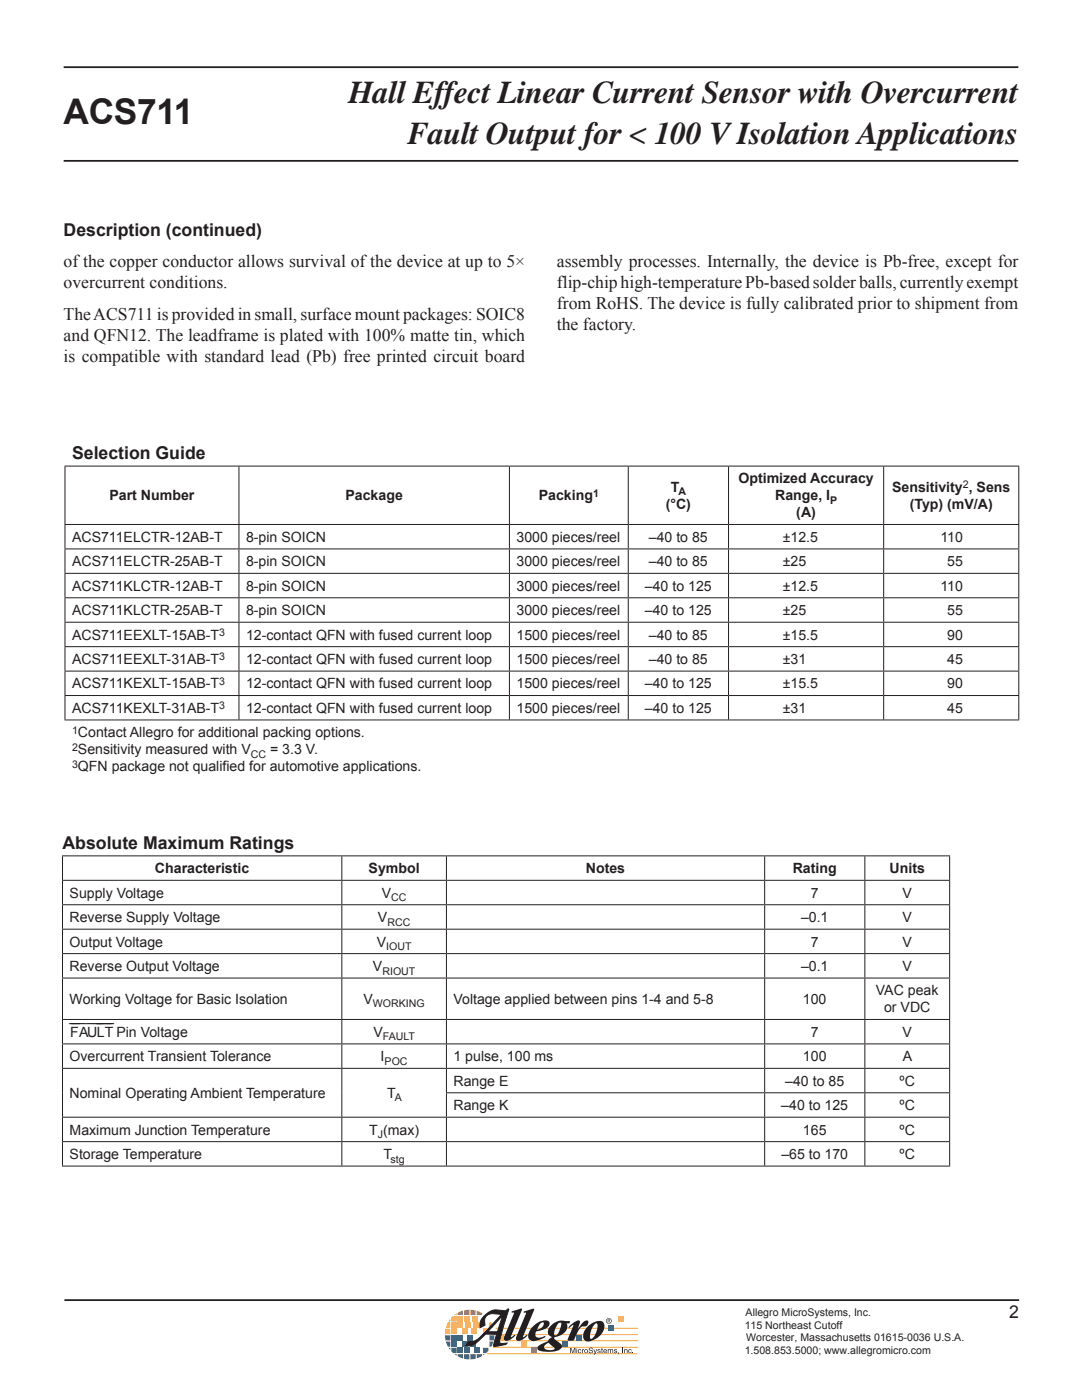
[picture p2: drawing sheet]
<svg xmlns="http://www.w3.org/2000/svg" width="216mm" height="279mm" viewBox="0 0 216 279" stroke-linecap="round" stroke-linejoin="round" font-family="sans-serif">
<defs><g id="words">
<text font-size="7.1" fill="#231f20" x="12.7" y="24.8">ACS711</text>
<g font-size="6.3" fill="#231f20">
<text x="69.5" y="20.6">Hall Effect Linear Current Sensor with Overcurrent</text>
<text x="81.3" y="28.7">Fault Output for &lt; 100 V Isolation Applications</text>
</g>
<g font-size="3.5" fill="#231f20">
<text x="12.7" y="47.2">Description (continued)</text>
<text x="12.7" y="53.2">of the copper conductor allows survival of the device at up to 5×</text>
<text x="111.1" y="53.2">assembly processes. Internally, the device is Pb-free, except for</text>
<text x="12.7" y="57.5">overcurrent conditions.</text>
<text x="111.1" y="57.5">flip-chip high-temperature Pb-based solder balls, currently exempt</text>
<text x="12.7" y="63.8">The ACS711 is provided in small, surface mount packages: SOIC8</text>
<text x="111.1" y="61.7">from RoHS. The device is fully calibrated prior to shipment from</text>
<text x="111.1" y="65.9">the factory.</text>
<text x="12.7" y="68.1">and QFN12. The leadframe is plated with 100% matte tin, which</text>
<text x="12.7" y="72.3">is compatible with standard lead (Pb) free printed circuit board</text>
<text x="14.4" y="91.6">Selection Guide</text>
<text x="12.5" y="169.4">Absolute Maximum Ratings</text>
<text x="201.4" y="263.1">2</text>
</g>
<g font-size="2.8" fill="#231f20">
<text x="21.9" y="99.9">Part Number</text>
<text x="68.9" y="99.9">Package</text>
<text x="107.5" y="99.9">Packing</text>
<text x="132.8" y="101.6">(°C)</text>
<text x="133.9" y="98.2">T</text>
<text x="147.3" y="96.5">Optimized Accuracy</text>
<text x="154.7" y="99.9">Range, I</text>
<text x="178" y="98.2">Sensitivity , Sens</text>
<text x="181.5" y="101.6">(Typ) (mV/A)</text>
<text x="158.9" y="103.3">(A)</text>
<text x="14.4" y="108.1">ACS711ELCTR-12AB-T</text>
<text x="14.4" y="113">ACS711ELCTR-25AB-T</text>
<text x="49.1" y="108.1">8-pin SOICN</text>
<text x="49.1" y="113">8-pin SOICN</text>
<text x="103.1" y="108.1">3000 pieces/reel</text>
<text x="103.1" y="113">3000 pieces/reel</text>
<text x="129.5" y="108.1">–40 to 85</text>
<text x="129.5" y="113">–40 to 85</text>
<text x="156.2" y="108.1">±12.5</text>
<text x="156.2" y="113">±25</text>
<text x="187.7" y="108.1">110</text>
<text x="189" y="113">55</text>
<text x="14.4" y="117.9">ACS711KLCTR-12AB-T</text>
<text x="49.1" y="117.9">8-pin SOICN</text>
<text x="103.1" y="117.9">3000 pieces/reel</text>
<text x="128.7" y="117.9">–40 to 125</text>
<text x="156.2" y="117.9">±12.5</text>
<text x="187.7" y="117.9">110</text>
<text x="14.4" y="122.8">ACS711KLCTR-25AB-T</text>
<text x="49.1" y="122.8">8-pin SOICN</text>
<text x="103.1" y="122.8">3000 pieces/reel</text>
<text x="128.7" y="122.8">–40 to 125</text>
<text x="156.2" y="122.8">±25</text>
<text x="189" y="122.8">55</text>
<text x="14.4" y="127.6">ACS711EEXLT-15AB-T</text>
<text x="49.1" y="127.6">12-contact QFN with fused current loop</text>
<text x="103.1" y="127.6">1500 pieces/reel</text>
<text x="129.5" y="127.6">–40 to 85</text>
<text x="156.2" y="127.6">±15.5</text>
<text x="189" y="127.6">90</text>
<text x="14.4" y="132.5">ACS711EEXLT-31AB-T</text>
<text x="14.4" y="137.4">ACS711KEXLT-15AB-T</text>
<text x="49.1" y="132.5">12-contact QFN with fused current loop</text>
<text x="49.1" y="137.4">12-contact QFN with fused current loop</text>
<text x="103.1" y="132.5">1500 pieces/reel</text>
<text x="103.1" y="137.4">1500 pieces/reel</text>
<text x="128.7" y="137.4">–40 to 125</text>
<text x="129.5" y="132.5">–40 to 85</text>
<text x="156.2" y="137.4">±15.5</text>
<text x="156.2" y="132.5">±31</text>
<text x="189" y="137.4">90</text>
<text x="189" y="132.5">45</text>
<text x="14.4" y="142.3">ACS711KEXLT-31AB-T</text>
<text x="49.1" y="142.3">12-contact QFN with fused current loop</text>
<text x="103.1" y="142.3">1500 pieces/reel</text>
<text x="128.7" y="142.3">–40 to 125</text>
<text x="156.2" y="142.3">±31</text>
<text x="189" y="142.3">45</text>
<text x="15.6" y="147.2">Contact Allegro for additional packing options.</text>
<text x="15.6" y="150.5">Sensitivity measured with V</text>
<text x="15.6" y="153.9">QFN package not qualified for automotive applications.</text>
<text x="53.9" y="150.5">= 3.3 V.</text>
<text x="13.9" y="179.2">Supply Voltage</text>
<text x="30.9" y="174.3">Characteristic</text>
<text x="73.5" y="174.3">Symbol</text>
<text x="76.2" y="179.2">V</text>
<text x="116.9" y="174.3">Notes</text>
<text x="158.2" y="174.3">Rating</text>
<text x="161.8" y="179.2">7</text>
<text x="177.5" y="174.3">Units</text>
<text x="180.1" y="179.2">V</text>
<text x="13.9" y="184">Reverse Supply Voltage</text>
<text x="75.4" y="184">V</text>
<text x="159.8" y="184">–0.1</text>
<text x="180.1" y="184">V</text>
<text x="13.9" y="188.9">Output Voltage</text>
<text x="75.2" y="188.9">V</text>
<text x="161.8" y="188.9">7</text>
<text x="180.1" y="188.9">V</text>
<text x="13.9" y="193.8">Reverse Output Voltage</text>
<text x="74.4" y="193.8">V</text>
<text x="159.8" y="193.8">–0.1</text>
<text x="180.1" y="193.8">V</text>
<text x="13.9" y="200.4">Working Voltage for Basic Isolation</text>
<text x="72.5" y="200.4">V</text>
<text x="90.5" y="200.4">Voltage applied between pins 1-4 and 5-8</text>
<text x="160.2" y="200.4">100</text>
<text x="174.8" y="198.7">VAC peak</text>
<text x="176.4" y="202">or VDC</text>
<text x="13.9" y="206.6">¯¯AU¯¯</text>
<text x="14" y="206.9">F¯¯¯LT</text>
<text x="19.5" y="206.6">¯¯Pin Voltage</text>
<text x="74.5" y="206.9">V</text>
<text x="161.8" y="206.9">7</text>
<text x="180.1" y="206.9">V</text>
<text x="13.9" y="211.8">Overcurrent Transient Tolerance</text>
<text x="76" y="211.8">I</text>
<text x="90.5" y="211.8">1 pulse, 100 ms</text>
<text x="160.2" y="211.8">100</text>
<text x="180.2" y="211.8">A</text>
<text x="13.9" y="219.1">Nominal Operating Ambient Temperature</text>
<text x="77.2" y="219.1">T</text>
<text x="90.5" y="216.7">Range E</text>
<text x="90.5" y="221.6">Range K</text>
<text x="155.9" y="221.6">–40 to 125</text>
<text x="156.7" y="216.7">–40 to 85</text>
<text x="179.5" y="221.6">ºC</text>
<text x="179.5" y="216.7">ºC</text>
<text x="13.9" y="226.4">Maximum Junction Temperature</text>
<text x="73.6" y="226.4">T (max)</text>
<text x="160.2" y="226.4">165</text>
<text x="179.5" y="226.4">ºC</text>
<text x="13.9" y="231.3">Storage Temperature</text>
<text x="76.5" y="231.3">T</text>
<text x="155.9" y="231.3">–65 to 170</text>
<text x="179.5" y="231.3">ºC</text>
</g>
<g font-size="2.1" fill="#231f20">
<text x="118.3" y="99.2">1</text>
<text x="135.4" y="98.9">A</text>
<text x="165.7" y="100.6">P</text>
<text x="192.1" y="97.5">2</text>
<text x="43.8" y="126.9">3</text>
<text x="43.8" y="131.8">3</text>
<text x="43.8" y="136.7">3</text>
<text x="43.8" y="141.6">3</text>
<text x="14.4" y="146.4">1</text>
<text x="14.4" y="149.8">2</text>
<text x="14.4" y="153.2">3</text>
<text x="50.1" y="151.2">CC</text>
<text x="78.1" y="179.9">CC</text>
<text x="77.3" y="184.7">RCC</text>
<text x="77.1" y="189.6">IOUT</text>
<text x="76.3" y="194.5">RIOUT</text>
<text x="74.4" y="201.1">WORKING</text>
<text x="76.4" y="207.6">FAULT</text>
<text x="76.7" y="212.5">POC</text>
<text x="78.8" y="219.8">A</text>
<text x="75.4" y="227.1">J</text>
<text x="77.9" y="232">stg</text>
<text x="148.8" y="262.6">Allegro MicroSystems, Inc.</text>
<text x="148.6" y="265.2">115 Northeast Cutoff</text>
<text x="148.9" y="267.7">Worcester, Massachusetts 01615-0036 U.S.A.</text>
<text x="148.6" y="270.3">1.508.853.5000; www.allegromicro.com</text>
</g>
</g></defs>
<path d="M12.7 13.4h190.5M12.7 32.1h190.5M12.9 259.5h190.5" fill="none" stroke="#231f20" stroke-width=".35"/>
<path d="M97.1 270.1h30M98.4 268.9h28.9M98.9 267.6h28.4" fill="none" stroke="#f99d33" stroke-width=".2"/>
<path d="M96.4 270.3h.3l-.3 .2z" fill="#593b97"/>
<path d="M89.9 263.2v.5h-.4z" fill="#f15a30"/>
<path d="M89.4 263.9h.5v1.1h-1z" fill="#f99d33"/>
<path d="M88.9 265.2h1v1h-1.1z" fill="#fff200"/>
<path d="M88.8 266.4h1.1v1.1h-1z" fill="#36b557"/>
<path d="M88.9 267.7h1v1.1a.75 .75 0 0 1-.9-.8z" fill="#00a6be"/>
<path d="M89.5 269h.4v.4z" fill="#0077c0"/>
<path d="M90.7 262.4l.4-.3v.3z" fill="#ed1556"/>
<path d="M90.1 263l.3-.4h.7v1.1h-1z" fill="#f15a30"/>
<path d="M90.1 263.9h1v1.1h-1z" fill="#f99d33"/>
<path d="M90.1 265.2h1v1h-1z" fill="#fff200"/>
<path d="M90.1 266.4h1v1.1h-1z" fill="#36b557"/>
<path d="M90.1 267.7h1v1.1h-1z" fill="#00a6be"/>
<path d="M90.1 269h1v1h-.7l-.3-.3z" fill="#0077c0"/>
<path d="M90.6 270.3h.5v.3z" fill="#593b97"/>
<path d="M91.3 262l1.1-.4v.8h-1.1z" fill="#ed1556"/>
<path d="M91.3 262.6h1.1v1.1h-1.1z" fill="#f15a30"/>
<path d="M91.3 263.9h1.1v1.1h-1.1z" fill="#f99d33"/>
<path d="M92.2 265.2h1.1v1h-1.1z" fill="#fff200"/>
<path d="M91.3 266.4h1.1v1.1h-1.1z" fill="#36b557"/>
<path d="M92.2 267.7h1.1v1.1h-1.1z" fill="#00a6be"/>
<path d="M91.3 269h1.1v1h-1.1z" fill="#0077c0"/>
<path d="M91.3 270.3h1.1v.8l-1.1-.4z" fill="#593b97"/>
<path d="M92.6 261.5l1.1-.1v1h-1.1z" fill="#ed1556"/>
<path d="M92.6 262.6h1.1v1.1h-1.1z" fill="#f15a30"/>
<path d="M92.9 263.9h1.1v1.1h-1.1z" fill="#f99d33"/>
<path d="M94.1 265.2h1.1v1h-1.1z" fill="#fff200"/>
<path d="M93.3 266.4h1.1v1.1h-1.1z" fill="#36b557"/>
<path d="M93.9 267.7h1.1v1.1h-1.1z" fill="#00a6be"/>
<path d="M92.6 269h1.1v1h-1.1z" fill="#0077c0"/>
<path d="M92.6 270.3h1.1v1l-1.1-.1z" fill="#593b97"/>
<path d="M93.9 261.4l1 .1v.9h-1z" fill="#ed1556"/>
<path d="M94.3 262.6h1v1.1h-1z" fill="#f15a30"/>
<path d="M96.5 265.2h1.1v1h-1.1z" fill="#fff200"/>
<path d="M94.7 269h1v1h-1z" fill="#0077c0"/>
<g fill="#593b97">
<path d="M93.9 270.3h1v.8l-1 .2z"/>
<path d="M95.1 270.3h1.1v.3l-1.1 .5z"/>
</g>
<path d="M94.5 263.9h1.1v1.1h-1.1z" fill="#f99d33"/>
<path d="M96.4 269h1.1a1.02 1.02 0 0 1-.5 1h-.6z" fill="#0077c0"/>
<path d="M97.7 263.9h.3l.5 1.1h-.8z" fill="#f99d33"/>
<path d="M97.7 266.4h1l-.2 1.1h-.8z" fill="#36b557"/>
<path d="M97.7 267.7h.8l-.1 .3a.76 .76 0 0 1-.7 .8z" fill="#00a6be"/>
<path d="M95.1 261.6l1.1 .5v.3h-1.1z" fill="#ed1556"/>
<path d="M99.8 266.4h1.1v1.1h-1.1z" fill="#fff200"/>
<path d="M106.1 269h1.1v1h-1.1z" fill="#ed1556"/>
<path d="M112.3 267.7h1v1.1h-1z" fill="#36b557"/>
<path d="M115 266.4h1.1v1.1h-1.1z" fill="#00a6be"/>
<path d="M123.3 262.7h1.1v1h-1.1z" fill="#f15a30"/>
<path d="M104 267.7h1.1v1.1h-1.1z" fill="#f99d33"/>
<g fill="#231f20">
<path d="M113.8 269h.2l.3 .9 .3-.9h.2v1.1h-.1v-1l-.3 1h-.2l-.3-1v1h-.1z"/>
<path d="M115.5 269.3h.4l.1 .2-.2-.1a.27 .27 0 0 0-.4 .2 .27 .27 0 0 0 .4 .3l.2-.1-.1 .1a.34 .34 0 0 1-.6 0z"/>
<path d="M116.1 269.3l.2 .1 .2-.2-.2 .4v.5h-.2z"/>
<path d="M117.6 269h.5l.2 .3-.4-.2-.3 .2 .7 .3a.42 .42 0 0 1-.4 .5 .42 .42 0 0 1-.5-.4l.5 .3 .3-.2-.6-.3-.1-.2z"/>
<path d="M118.4 269.3h.2l.2 .6 .2-.6h.1l-.4 1.1h-.2l.2-.3z"/>
<path d="M119.3 269.3l.2-.1 .3 .2-.4 .1 .4 .2-.1 .3-.5-.1v-.1l.3 .2 .2-.2-.4-.2z"/>
<path d="M120 269l.3 .3-.1 .1 .1 .7-.2-.1-.1-.6h-.1z"/>
<path d="M121.3 269.3l.1 .1 .8-.1 .1 .8h-.1v-.6l-.1-.1-.2 .2v.5h-.2l-.1-.7-.2 .2v.5h-.1z"/>
<path d="M122.6 269.3l.2-.1 .3 .2-.5 .1 .5 .2-.1 .3-.5-.1v-.1l.3 .2 .2-.2-.4-.2z"/>
<path d="M123.3 269.9h.2l-.2 .4z"/>
<path d="M124.2 269h.1v1.1h-.1z"/>
<path d="M124.6 269.3h.6v.8h-.1l-.1-.7h-.1l-.2 .2v.5h-.1z"/>
<path d="M125.5 269.3h.4l.1 .2-.1-.1a.27 .27 0 0 0-.4 .2 .27 .27 0 0 0 .3 .3l.2-.1v.1a.34 .34 0 0 1-.6 0z"/>
<path d="M126.2 269.9h.2v.2h-.2z"/>
<path d="M115 269.3v.8h.2v-.8zM115 269v.1h.2v-.1z"/>
<path d="M116.6 269.7a.4 .4 0 0 0 .8 0 .4 .4 0 0 0-.8 0zM116.7 269.7a.3 .3 0 0 1 .6 0 .3 .3 0 0 1-.6 0z"/>
<path d="M120.6 269.3a.42 .42 0 0 0-.2 .6 .42 .42 0 0 0 .6 .1l.1-.2-.3 .2-.3-.3h.6v-.2l-.1-.2zM120.6 269.4h.3l.1 .2h-.5z"/>
</g>
<path d="M98.9 265.1h28.4M99.1 266.3l28.2 .1" fill="none" stroke="#f99d33" stroke-width=".2"/>
<g fill="#231f20">
<path d="M102.1 261.7l1.8-.5 .3 .1-2.3 5.5 .8-.5 .2 .2a1.94 1.94 0 0 1-2.2 1l-.1-.6 1.9-4.8v-.1h-.4z"/>
<path d="M104.5 261.7l1.9-.5 .2 .1-2.3 5.6 .8-.6 .2 .2-1 .8a.92 .92 0 0 1-1.3 .1v-.6l1.9-4.6v-.3l-.4 .1z"/>
<path d="M106.4 264.6a2.45 2.45 0 0 1 3.2-.8 1.36 1.36 0 0 1-1.3 1.6l-1.3 .3 .1-.3a1.31 1.31 0 0 0 1.4-1.5 1.17 1.17 0 0 0-1.2 1.1 1.76 1.76 0 0 0-.3 1.8 1.75 1.75 0 0 0 1.8-.2v.2a3.8 3.8 0 0 1-2.9 .7 1.37 1.37 0 0 1-.1-2z"/>
<path d="M113.4 264.9l1.1-1a.88 .88 0 0 1 1.2-.2l-.4 1.6 1-1.4 .5-.3h.5a.82 .82 0 0 1-.1 .9 .82 .82 0 0 1-1 .2 4.9 4.9 0 0 0-1.6 2.7l-.6 .2-.8-.2 1.2-2.9-.8 .5z"/>
<path d="M117.2 264.8l.7-.6 1-.4v.3a3.2 3.2 0 0 0-1.1 3.1h.2a3.1 3.1 0 0 0 1.1-3.1h-.2v-.3a1.11 1.11 0 0 1 1.3-.1 1.11 1.11 0 0 1 .4 1.3 3.5 3.5 0 0 1-3.7 2.6 1.66 1.66 0 0 1 0-2.5z"/>
<path d="M110 264.4l.7-.4 .8-.4 .1 .4-.3 .3a3.1 3.1 0 0 0-.6 2.2h.1a1.5 1.5 0 0 0 1-1.4l.2-1-.2-.1h-.2l-.1-.4 2.3 .1-.2 .4h-.5a1.89 1.89 0 0 1-1.5 2.5l-.9 .3a.41 .41 0 0 0 .3 .6l.9 .7 .2 .4a1.83 1.83 0 0 1-2.1 1.2l-1.5-.1a1.2 1.2 0 0 1-1.3-.5 2.03 2.03 0 0 1 1.8-1.4l.3-.1 .1 .3-.2 .1a.67 .67 0 0 0-.6 .8 .67 .67 0 0 0 .8 .5h.7a.46 .46 0 0 0 .6-.3l-.7-.6a.77 .77 0 0 1-.3-1.3l.5-.4a1.15 1.15 0 0 1-.9-.8 1.15 1.15 0 0 1 .4-1.2z"/>
</g>
<path d="M100.2 262.6l-.9 3.2h-2zM96.7 262.6l-.8 1-.1 1.4 1-.5a1.63 1.63 0 0 1 1.5-2.3l1.8 .1-4.6 4.9a2.14 2.14 0 0 1-2 .5l-.6 .8a2.43 2.43 0 0 0 2.5-.8l1.5-1.4h2.2l-.7 2.2 .1 .2 2.4-.4 .3-.3-1.3 .1-.2-.3 .8-3.4 1-3.1-.1-.1-.7 .4a3.9 3.9 0 0 0-3 .2z" fill-rule="evenodd" fill="#231f20"/>
<path d="M96.7 262.6l1-.8a2.58 2.58 0 0 1 2-.3l1 .1 .7-.4 .1 .1-1 3.1-.8 3.4 .2 .3 1.3-.1-.3 .3-2.4 .4-.1-.2 .7-2.2h-2.2a8.8 8.8 0 0 1-2.6 2.1l-.8 .2-.6-.1 .6-.8a2.32 2.32 0 0 0 2.3-.9l4.3-4.5a3.1 3.1 0 0 0-3 .3 2.05 2.05 0 0 0-.3 1.9l-1 .5 .1-1.4zM100.2 262.6l-.9 3.2h-2z" fill="none" stroke="#231f20" stroke-width=".2"/>
<path d="M121.4 264.6h1.1v1h-1.1z" fill="#593b97"/>
<path d="M120.9 263.6a.6 .6 0 0 0 1.2 0 .6 .6 0 0 0-1.2 0zM121 263.6a.5 .5 0 0 1 1 0 .5 .5 0 0 1-1 0zM121.3 263.3v.6l.1-.2 .4 .2-.2-.2 .1-.2v-.2zM121.4 263.4h.2v.2h-.2z" fill-rule="evenodd" fill="#231f20"/>
<g fill="none" stroke="#231f20" stroke-width=".2">
<path d="M12.9 93h190.5M13 93.1v11.5M47.7 93.1v11.5M101.7 93.1v11.5M125.4 93.1v11.5M145.4 93.1v11.5M176.3 93.1v11.5M203.3 93.1v11.5M12.9 104.7h190.5M12.9 109.5h190.5M12.9 114.4h190.5M12.9 119.3h190.5"/>
<path d="M13 104.8v4.7M13 109.6v4.7M13 114.5v4.7M13 119.4v4.7M47.7 104.8v4.7M47.7 109.6v4.7M47.7 114.5v4.7M47.7 119.4v4.7M101.7 104.8v4.7M101.7 109.6v4.7M101.7 114.5v4.7M101.7 119.4v4.7"/>
<path d="M125.4 104.8v4.7M125.4 109.6v4.7M125.4 114.5v4.7M125.4 119.4v4.7M145.4 104.8v4.7M145.4 109.6v4.7M145.4 114.5v4.7M145.4 119.4v4.7M176.3 104.8v4.7M176.3 109.6v4.7M176.3 114.5v4.7M176.3 119.4v4.7"/>
<path d="M203.3 104.8v4.7M203.3 109.6v4.7M203.3 114.5v4.7M203.3 119.4v4.7M12.9 124.2h190.5M12.9 129.1h190.5M12.9 133.9h190.5M12.9 138.8h190.5M13 124.3v4.7M13 129.1v4.7M13 134v4.7M13 138.9v4.7"/>
<path d="M47.7 124.3v4.7M47.7 129.1v4.7M47.7 134v4.7M47.7 138.9v4.7M101.7 124.3v4.7M101.7 129.1v4.7M101.7 134v4.7M101.7 138.9v4.7M125.4 124.3v4.7M125.4 129.1v4.7M125.4 134v4.7M125.4 138.9v4.7"/>
<path d="M145.4 124.3v4.7M145.4 129.1v4.7M145.4 134v4.7M145.4 138.9v4.7M176.3 124.3v4.7M176.3 129.1v4.7M176.3 134v4.7M176.3 138.9v4.7M203.3 124.3v4.7M203.3 129.1v4.7M203.3 134v4.7M203.3 138.9v4.7"/>
<path d="M12.9 143.7h190.5M12.4 170.8h177.2M12.4 175.7h177.2M12.5 170.9v4.7M12.5 175.8v4.7M68.2 170.9v4.7M68.2 175.8v4.7M89.1 170.9v4.7M89.1 175.8v4.7M152.6 170.9v4.7M152.6 175.8v4.7M172.6 170.9v4.7"/>
<path d="M172.6 175.8v4.7M189.5 170.9v4.7M189.5 175.8v4.7M12.4 180.6h177.2M12.4 185.4h177.2M12.4 190.3h177.2M12.4 195.2h177.2M12.5 180.7v4.7M12.5 185.5v4.7M12.5 190.4v4.7M12.5 195.3v8.1M68.2 180.7v4.7"/>
<path d="M68.2 185.5v4.7M68.2 190.4v4.7M68.2 195.3v8.1M89.1 180.7v4.7M89.1 185.5v4.7M89.1 190.4v4.7M89.1 195.3v8.1M152.6 180.7v4.7M152.6 185.5v4.7M152.6 190.4v4.7M152.6 195.3v8.1M172.6 180.7v4.7"/>
<path d="M172.6 185.5v4.7M172.6 190.4v4.7M172.6 195.3v8.1M189.5 180.7v4.7M189.5 185.5v4.7M189.5 190.4v4.7M189.5 195.3v8.1M12.4 203.5h177.2M12.4 208.3h177.2M12.4 213.2h177.2M12.5 203.5v4.7M12.5 208.4v4.7"/>
<path d="M12.5 213.3v9.6M68.2 203.5v4.7M68.2 208.4v4.7M68.2 213.3v9.6M89 218.1h100.6M89.1 203.5v4.7M89.1 208.4v4.7M89.1 213.3v4.7M89.1 218.2v4.7M152.6 203.5v4.7M152.6 208.4v4.7M152.6 213.3v4.7"/>
<path d="M152.6 218.2v4.7M172.6 203.5v4.7M172.6 208.4v4.7M172.6 213.3v4.7M172.6 218.2v4.7M189.5 203.5v4.7M189.5 208.4v4.7M189.5 213.3v4.7M189.5 218.2v4.7M12.4 232.7h177.2M12.4 223h177.2M12.4 227.8h177.2"/>
<path d="M12.5 223.1v4.7M12.5 227.9v4.7M68.2 223.1v4.7M68.2 227.9v4.7M89.1 223.1v4.7M89.1 227.9v4.7M152.6 223.1v4.7M152.6 227.9v4.7M172.6 223.1v4.7M172.6 227.9v4.7M189.5 223.1v4.7M189.5 227.9v4.7"/>
</g>
<use href="#words"/>
</svg>
